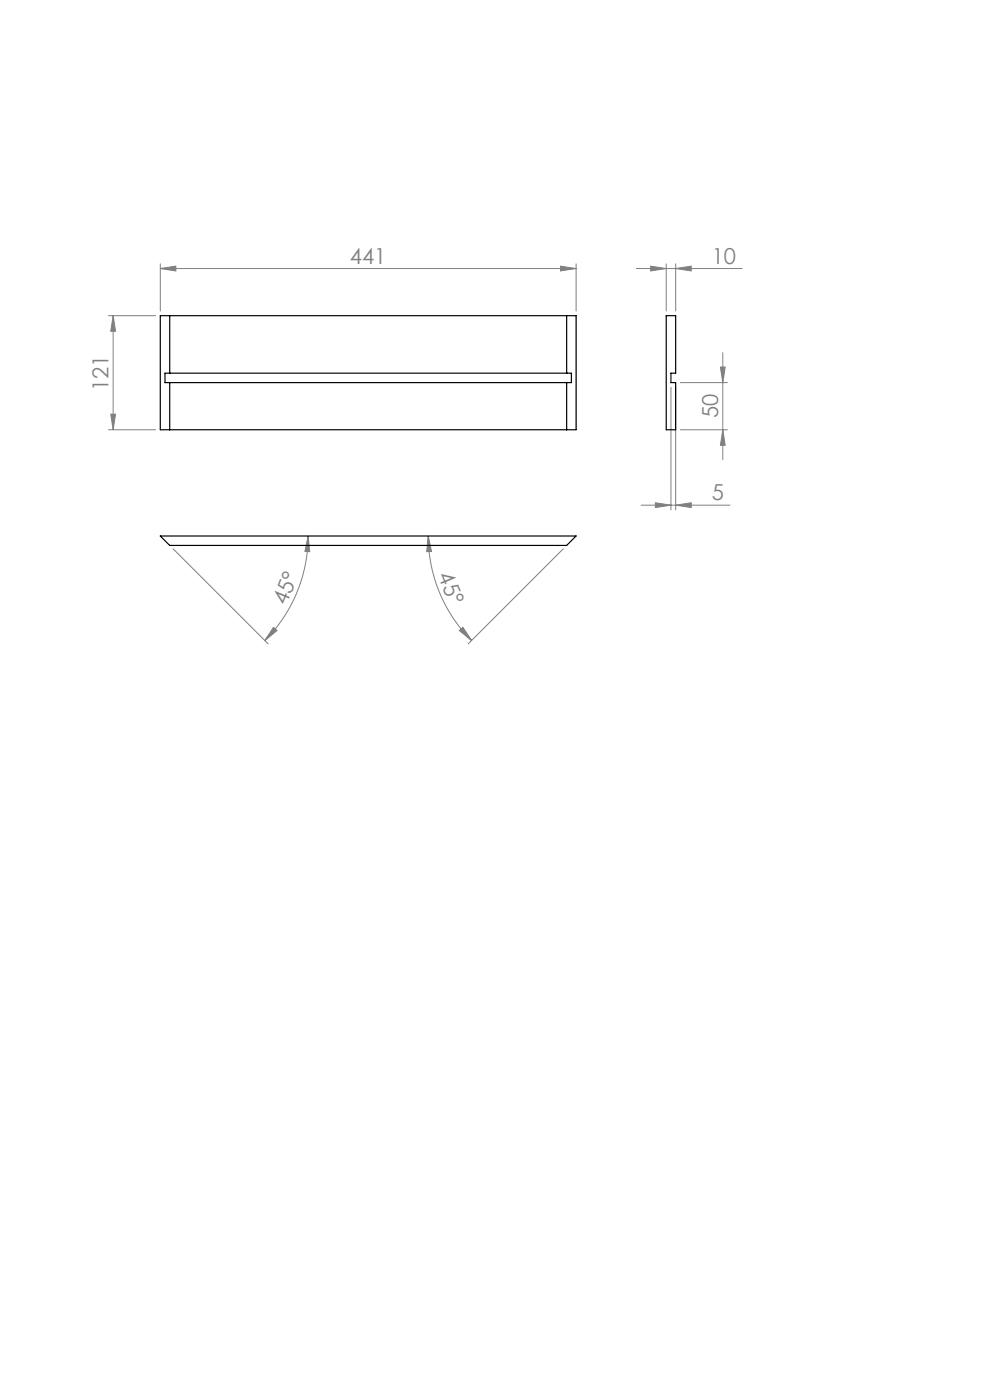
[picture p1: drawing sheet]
<svg xmlns="http://www.w3.org/2000/svg" width="210mm" height="297mm" viewBox="0 0 210 297" stroke-linecap="round" stroke-linejoin="round" font-family="sans-serif">
<defs><g id="words">
<g font-size="4.7" fill="#808080">
<text x="74.2" y="56">441</text>
<text x="151" y="56">10</text>
<text x="23" y="82.9" transform="rotate(-90 23 82.9)">121</text>
<text x="152.3" y="88.8" transform="rotate(-90 152.3 88.8)">50</text>
<text x="151" y="106.2">5</text>
<text x="92.8" y="122.1" transform="rotate(67 92.8 122.1)">45°</text>
<text x="60.7" y="128.6" transform="rotate(-67 60.7 128.6)">45°</text>
</g>
</g></defs>
<g fill="none" stroke="#808080" stroke-width=".21">
<path d="M34 57l3.3-.5v1zM34 56v10M34 57h88.2M118.9 56.5l3.3 .5-3.3 .5zM122.2 56v10M135 57h22.4M138 56.5l3.3 .5-3.3 .5zM141.3 56v10M143.3 57l3.3-.5v1zM143.3 56v10M23 67h10M24 67v24.2"/>
<path d="M24 67l.5 3.3h-1zM152.8 77.9h1l-.5 3.3zM153.3 74.8v22.7M23 91.2h10M23.5 87.9h1l-.5 3.3zM142.3 82.2v26M143.3 82.2v26M144.3 91.2h10M144.3 81.2h10M153.3 91.2l.5 3.3h-1zM36.7 116.4l20.2 20.2M65.4 113.7l.3 3.3h-1z"/>
<path d="M65.4 113.7a31.4 31.4 0 0 1-9.2 22.2M90.8 113.7l.7 3.3h-1zM90.8 113.7a31.4 31.4 0 0 0 9.2 22.2M119.5 116.4l-20.2 20.2M136 107.2h18.8M139 106.7l3.3 .5-3.3 .5zM143.3 107.2l3.3-.5v1zM58 133.1l.8 .7-2.6 2.1zM97.4 133.8l.8-.7 1.8 2.8z"/>
</g>
<g fill="#808080">
<path d="M118.9 56.5l3.3 .5-3.3 .5zM34 57l3.3-.5v1zM143.3 57l3.3-.5v1zM138 56.5l3.3 .5-3.3 .5z"/>
<path d="M139 106.7l3.3 .5-3.3 .5zM143.3 107.2l3.3-.5v1z"/>
<path d="M58 133.1l.8 .7-2.6 2.1zM65.4 113.7l.3 3.3h-1z"/>
<path d="M153.3 91.2l.5 3.3h-1zM152.8 77.9h1l-.5 3.3z"/>
<path d="M24 67l.5 3.3h-1zM23.5 87.9h1l-.5 3.3z"/>
<path d="M90.8 113.7l.7 3.3h-1zM97.4 133.8l.8-.7 1.8 2.8z"/>
</g>
<path d="M34 67h88.2v24.2h-88.2zM35 79.2h86.2v2h-86.2zM36 67v12.2M120.2 67v12.2M141.3 67h2v12.2h-1v2h1v10h-2zM36 81.2v10M120.2 81.2v10M34 113.7h88.2l-2 2h-84.2z" fill="none" stroke="#000" stroke-width=".25"/>
<use href="#words"/>
</svg>
